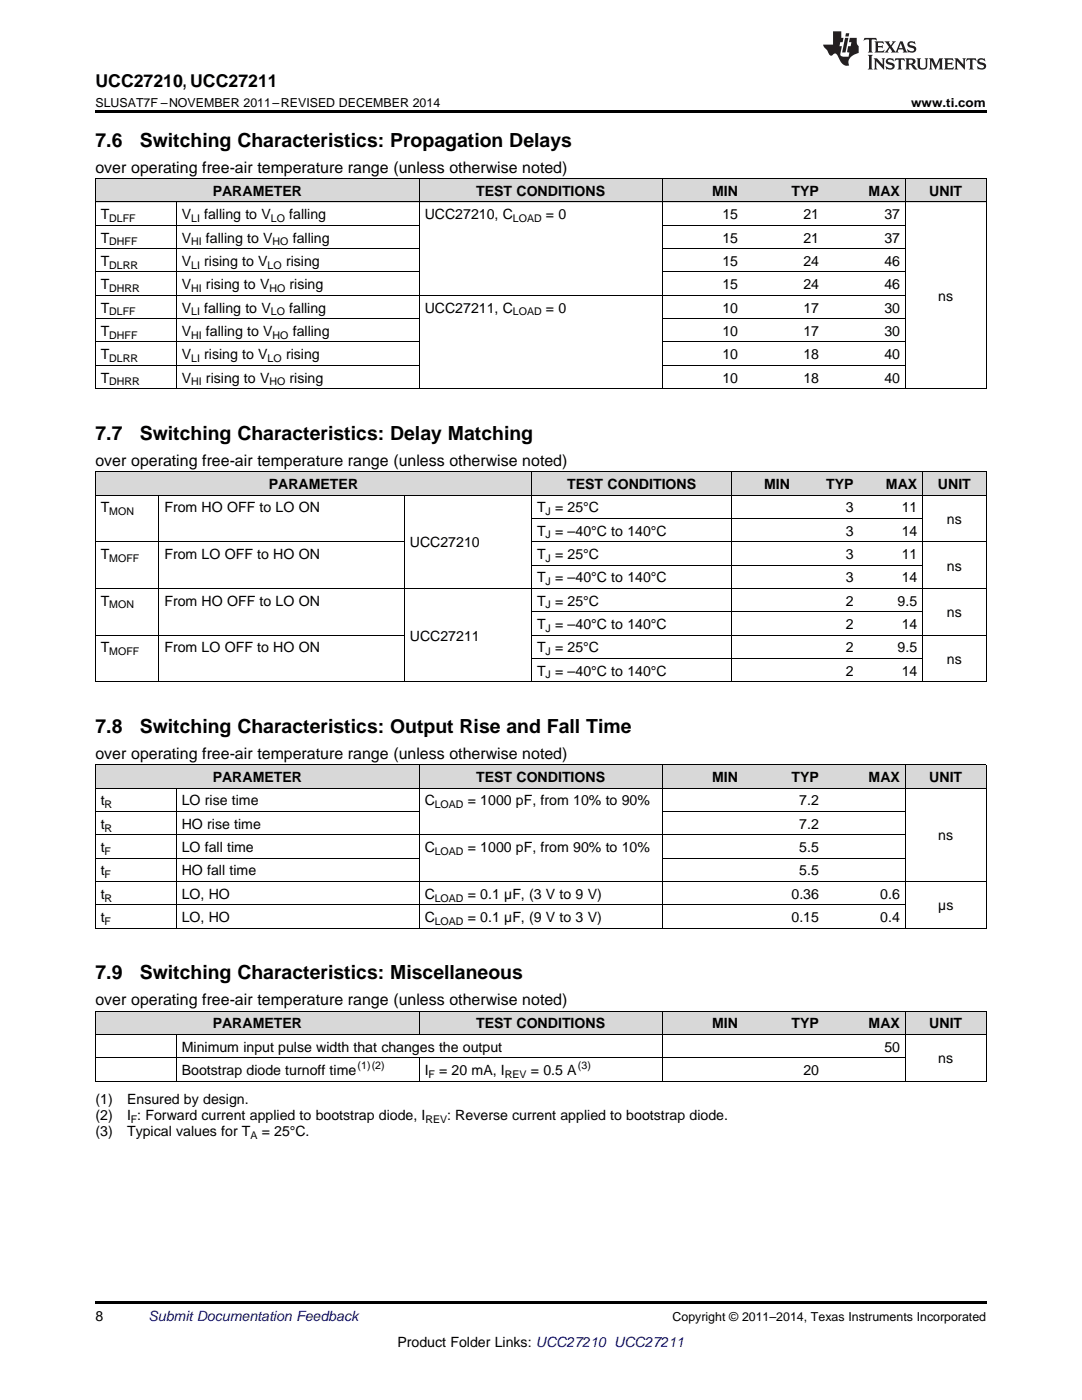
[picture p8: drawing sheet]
<svg xmlns="http://www.w3.org/2000/svg" width="216mm" height="279mm" viewBox="0 0 216 279" stroke-linecap="round" stroke-linejoin="round" font-family="sans-serif">
<defs><g id="words">
<g font-size="3.9">
<text x="19" y="29.3">7.6</text>
<text x="27.9" y="29.3">Switching Characteristics: Propagation Delays</text>
<text x="19" y="87.8">7.7</text>
<text x="27.9" y="87.8">Switching Characteristics: Delay Matching</text>
<text x="19" y="146.3">7.8</text>
<text x="27.9" y="146.3">Switching Characteristics: Output Rise and Fall Time</text>
<text x="19" y="195.4">7.9</text>
<text x="27.9" y="195.4">Switching Characteristics: Miscellaneous</text>
</g>
<text font-size="3.5" x="19" y="17.3">UCC27210, UCC27211</text>
<g font-size="3.2">
<text x="19" y="34.4">over operating free-air temperature range (unless otherwise noted)</text>
<text x="19" y="92.9">over operating free-air temperature range (unless otherwise noted)</text>
<text x="19" y="151.4">over operating free-air temperature range (unless otherwise noted)</text>
<text x="19" y="200.6">over operating free-air temperature range (unless otherwise noted)</text>
</g>
<g font-size="2.8">
<text x="42.4" y="39.1">PARAMETER</text>
<text x="95" y="39.1">TEST CONDITIONS</text>
<text x="142.1" y="39.1">MIN</text>
<text x="157.9" y="39.1">TYP</text>
<text x="173.3" y="39.1">MAX</text>
<text x="185.4" y="39.1">UNIT</text>
<text x="20.1" y="43.7">T</text>
<text x="36.3" y="43.7">V</text>
<text x="40.7" y="43.7">falling to V</text>
<text x="57.7" y="43.7">falling</text>
<text x="84.7" y="43.7">UCC27210, C</text>
<text x="108.9" y="43.7">= 0</text>
<text x="144.1" y="43.7">15</text>
<text x="160.3" y="43.7">21</text>
<text x="176.5" y="43.7">37</text>
<text x="20.1" y="48.4">T</text>
<text x="20.1" y="53.1">T</text>
<text x="36.3" y="48.4">V</text>
<text x="36.3" y="53.1">V</text>
<text x="40.7" y="53.1">rising to V</text>
<text x="41.1" y="48.4">falling to V</text>
<text x="57.1" y="53.1">rising</text>
<text x="58.4" y="48.4">falling</text>
<text x="144.1" y="48.4">15</text>
<text x="144.1" y="53.1">15</text>
<text x="160.3" y="48.4">21</text>
<text x="160.3" y="53.1">24</text>
<text x="176.5" y="48.4">37</text>
<text x="176.5" y="53.1">46</text>
<text x="20.1" y="57.7">T</text>
<text x="36.3" y="57.7">V</text>
<text x="41.1" y="57.7">rising to V</text>
<text x="57.8" y="57.7">rising</text>
<text x="144.1" y="57.7">15</text>
<text x="160.3" y="57.7">24</text>
<text x="176.5" y="57.7">46</text>
<text x="20.1" y="62.4">T</text>
<text x="36.3" y="62.4">V</text>
<text x="40.7" y="62.4">falling to V</text>
<text x="57.7" y="62.4">falling</text>
<text x="84.7" y="62.4">UCC27211, C</text>
<text x="108.9" y="62.4">= 0</text>
<text x="144.1" y="62.4">10</text>
<text x="160.3" y="62.4">17</text>
<text x="176.5" y="62.4">30</text>
<text x="187.2" y="60">ns</text>
<text x="20.1" y="67">T</text>
<text x="20.1" y="71.7">T</text>
<text x="36.3" y="67">V</text>
<text x="36.3" y="71.7">V</text>
<text x="40.7" y="71.7">rising to V</text>
<text x="41.1" y="67">falling to V</text>
<text x="57.1" y="71.7">rising</text>
<text x="58.4" y="67">falling</text>
<text x="144.1" y="67">10</text>
<text x="144.1" y="71.7">10</text>
<text x="160.3" y="67">17</text>
<text x="160.3" y="71.7">18</text>
<text x="176.5" y="67">30</text>
<text x="176.5" y="71.7">40</text>
<text x="20.1" y="76.3">T</text>
<text x="36.3" y="76.3">V</text>
<text x="41.1" y="76.3">rising to V</text>
<text x="57.8" y="76.3">rising</text>
<text x="144.1" y="76.3">10</text>
<text x="160.3" y="76.3">18</text>
<text x="176.5" y="76.3">40</text>
<text x="53.6" y="97.6">PARAMETER</text>
<text x="113.2" y="97.6">TEST CONDITIONS</text>
<text x="152.5" y="97.6">MIN</text>
<text x="164.9" y="97.6">TYP</text>
<text x="176.8" y="97.6">MAX</text>
<text x="187.1" y="97.6">UNIT</text>
<text x="20.1" y="102.2">T</text>
<text x="32.8" y="102.2">From HO OFF to LO ON</text>
<text x="107.2" y="102.2">T = 25°C</text>
<text x="107.2" y="106.9">T = –40°C to 140°C</text>
<text x="168.8" y="102.2">3</text>
<text x="168.8" y="106.9">3</text>
<text x="179.9" y="102.2">11</text>
<text x="179.9" y="106.9">14</text>
<text x="188.9" y="104.6">ns</text>
<text x="20.1" y="111.5">T</text>
<text x="32.8" y="111.5">From LO OFF to HO ON</text>
<text x="81.8" y="109.2">UCC27210</text>
<text x="107.2" y="111.5">T = 25°C</text>
<text x="168.8" y="111.5">3</text>
<text x="179.9" y="111.5">11</text>
<text x="188.9" y="113.9">ns</text>
<text x="107.2" y="116.2">T = –40°C to 140°C</text>
<text x="168.8" y="116.2">3</text>
<text x="179.9" y="116.2">14</text>
<text x="20.1" y="120.9">T</text>
<text x="32.8" y="120.9">From HO OFF to LO ON</text>
<text x="107.2" y="120.9">T = 25°C</text>
<text x="107.2" y="125.5">T = –40°C to 140°C</text>
<text x="168.8" y="120.9">2</text>
<text x="168.8" y="125.5">2</text>
<text x="179.1" y="120.9">9.5</text>
<text x="179.9" y="125.5">14</text>
<text x="188.9" y="123.2">ns</text>
<text x="20.1" y="130.2">T</text>
<text x="32.8" y="130.2">From LO OFF to HO ON</text>
<text x="81.8" y="127.8">UCC27211</text>
<text x="107.2" y="130.2">T = 25°C</text>
<text x="168.8" y="130.2">2</text>
<text x="179.1" y="130.2">9.5</text>
<text x="107.2" y="134.8">T = –40°C to 140°C</text>
<text x="168.8" y="134.8">2</text>
<text x="179.9" y="134.8">14</text>
<text x="188.9" y="132.5">ns</text>
<text x="20.1" y="160.7">t</text>
<text x="36.3" y="160.7">LO rise time</text>
<text x="42.4" y="156.1">PARAMETER</text>
<text x="84.7" y="160.7">C</text>
<text x="93.3" y="160.7">= 1000 pF, from 10% to 90%</text>
<text x="95" y="156.1">TEST CONDITIONS</text>
<text x="142.1" y="156.1">MIN</text>
<text x="157.9" y="156.1">TYP</text>
<text x="159.5" y="160.7">7.2</text>
<text x="173.3" y="156.1">MAX</text>
<text x="185.4" y="156.1">UNIT</text>
<text x="20.1" y="165.4">t</text>
<text x="36.3" y="165.4">HO rise time</text>
<text x="159.5" y="165.4">7.2</text>
<text x="187.2" y="167.7">ns</text>
<text x="20.1" y="170">t</text>
<text x="36.3" y="170">LO fall time</text>
<text x="84.7" y="170">C</text>
<text x="93.3" y="170">= 1000 pF, from 90% to 10%</text>
<text x="159.5" y="170">5.5</text>
<text x="20.1" y="174.7">t</text>
<text x="20.1" y="179.4">t</text>
<text x="36.3" y="174.7">HO fall time</text>
<text x="36.3" y="179.4">LO, HO</text>
<text x="84.7" y="179.4">C</text>
<text x="93.3" y="179.4">= 0.1 µF, (3 V to 9 V)</text>
<text x="157.9" y="179.4">0.36</text>
<text x="159.5" y="174.7">5.5</text>
<text x="175.6" y="179.4">0.6</text>
<text x="20.1" y="184">t</text>
<text x="36.3" y="184">LO, HO</text>
<text x="84.7" y="184">C</text>
<text x="93.3" y="184">= 0.1 µF, (9 V to 3 V)</text>
<text x="157.9" y="184">0.15</text>
<text x="175.6" y="184">0.4</text>
<text x="187.2" y="181.7">µs</text>
<text x="36.3" y="209.9">Minimum input pulse width that changes the output</text>
<text x="42.4" y="205.2">PARAMETER</text>
<text x="95" y="205.2">TEST CONDITIONS</text>
<text x="142.1" y="205.2">MIN</text>
<text x="157.9" y="205.2">TYP</text>
<text x="173.3" y="205.2">MAX</text>
<text x="176.5" y="209.9">50</text>
<text x="185.4" y="205.2">UNIT</text>
<text x="36.3" y="214.6">Bootstrap diode turnoff time</text>
<text x="84.7" y="214.6">I</text>
<text x="87.6" y="214.6">= 20 mA, I</text>
<text x="105.9" y="214.6">= 0.5 A</text>
<text x="160.3" y="214.6">20</text>
<text x="187.2" y="212.2">ns</text>
<text x="19" y="220.4">(1)</text>
<text x="25.4" y="220.4">Ensured by design.</text>
<text x="19" y="223.6">(2)</text>
<text x="19" y="226.8">(3)</text>
<text x="25.4" y="223.6">I : Forward current applied to bootstrap diode, I</text>
<text x="25.4" y="226.8">Typical values for T</text>
<text x="52.2" y="226.8">= 25°C.</text>
<text x="89.2" y="223.6">: Reverse current applied to bootstrap diode.</text>
<text x="19" y="263.6">8</text>
<text x="79.3" y="268.9">Product Folder Links: UCC27210 UCC27211</text>
</g>
<text font-size="2.8" fill="#0000c8" x="29.6" y="263.6">Submit Documentation Feedback</text>
<g font-size="2.5">
<text x="19" y="21.4">SLUSAT7F –NOVEMBER 2011–REVISED DECEMBER 2014</text>
<text x="181.8" y="21.4">www.ti.com</text>
<text x="134.2" y="263.6">Copyright © 2011–2014, Texas Instruments Incorporated</text>
</g>
<g font-size="2.1">
<text x="21.8" y="44.3">DLFF</text>
<text x="38.1" y="44.3">LI</text>
<text x="54" y="44.3">LO</text>
<text x="102.3" y="44.3">LOAD</text>
<text x="21.8" y="49">DHFF</text>
<text x="21.8" y="53.6">DLRR</text>
<text x="38.1" y="49">HI</text>
<text x="38.1" y="53.6">LI</text>
<text x="53.4" y="53.6">LO</text>
<text x="54.4" y="49">HO</text>
<text x="21.8" y="58.3">DHRR</text>
<text x="38.1" y="58.3">HI</text>
<text x="53.8" y="58.3">HO</text>
<text x="21.8" y="62.9">DLFF</text>
<text x="38.1" y="62.9">LI</text>
<text x="54" y="62.9">LO</text>
<text x="102.3" y="62.9">LOAD</text>
<text x="21.8" y="67.6">DHFF</text>
<text x="38.1" y="67.6">HI</text>
<text x="54.4" y="67.6">HO</text>
<text x="21.8" y="72.2">DLRR</text>
<text x="21.8" y="76.9">DHRR</text>
<text x="38.1" y="72.2">LI</text>
<text x="38.1" y="76.9">HI</text>
<text x="53.4" y="72.2">LO</text>
<text x="53.8" y="76.9">HO</text>
<text x="21.8" y="102.8">MON</text>
<text x="108.9" y="102.8">J</text>
<text x="108.9" y="107.5">J</text>
<text x="21.8" y="112.1">MOFF</text>
<text x="108.9" y="112.1">J</text>
<text x="108.9" y="116.8">J</text>
<text x="21.8" y="121.4">MON</text>
<text x="108.9" y="121.4">J</text>
<text x="21.8" y="130.7">MOFF</text>
<text x="108.9" y="126.1">J</text>
<text x="108.9" y="130.7">J</text>
<text x="108.9" y="135.4">J</text>
<text x="20.9" y="161.3">R</text>
<text x="86.7" y="161.3">LOAD</text>
<text x="20.9" y="165.9">R</text>
<text x="20.9" y="170.6">F</text>
<text x="86.7" y="170.6">LOAD</text>
<text x="20.9" y="175.3">F</text>
<text x="20.9" y="179.9">R</text>
<text x="86.7" y="179.9">LOAD</text>
<text x="20.9" y="184.6">F</text>
<text x="86.7" y="184.6">LOAD</text>
<text x="71.3" y="213.4">(1)(2)</text>
<text x="85.5" y="215.1">F</text>
<text x="100.8" y="215.1">REV</text>
<text x="115.3" y="213.4">(3)</text>
<text x="26.1" y="224.2">F</text>
<text x="50" y="227.3">A</text>
<text x="84.9" y="224.2">REV</text>
</g>
</g></defs>
<g fill="#d8d8d8">
<path d="M19 201.9h16.2v4.6h-16.2z"/>
<path d="M35.2 201.9h48.5v4.6h-48.5z"/>
<path d="M83.7 201.9h48.5v4.6h-48.5z"/>
<path d="M132.2 201.9h16.1v4.6h-16.1z"/>
<path d="M148.3 201.9h16.2v4.6h-16.2z"/>
<path d="M164.5 201.9h16.2v4.6h-16.2z"/>
<path d="M180.7 201.9h16.1v4.6h-16.1z"/>
<path d="M19 152.7h16.2v4.6h-16.2z"/>
<path d="M35.2 152.7h48.5v4.6h-48.5z"/>
<path d="M83.7 152.7h48.5v4.6h-48.5z"/>
<path d="M132.2 152.7h16.1v4.6h-16.1z"/>
<path d="M148.3 152.7h16.2v4.6h-16.2z"/>
<path d="M164.5 152.7h16.2v4.6h-16.2z"/>
<path d="M180.7 152.7h16.1v4.6h-16.1z"/>
<path d="M19 94.2h12.7v4.6h-12.7z"/>
<path d="M31.7 94.2h49v4.6h-49z"/>
<path d="M80.7 94.2h25.4v4.6h-25.4z"/>
<path d="M106.1 94.2h39.9v4.6h-39.9z"/>
<path d="M146 94.2h12.7v4.6h-12.7z"/>
<path d="M158.7 94.2h12.7v4.6h-12.7z"/>
<path d="M171.4 94.2h12.7v4.6h-12.7z"/>
<path d="M184.1 94.2h12.7v4.6h-12.7z"/>
<path d="M19 35.7h16.2v4.7h-16.2z"/>
<path d="M35.2 35.7h48.5v4.7h-48.5z"/>
<path d="M83.7 35.7h48.5v4.7h-48.5z"/>
<path d="M132.2 35.7h16.1v4.7h-16.1z"/>
<path d="M148.3 35.7h16.2v4.7h-16.2z"/>
<path d="M164.5 35.7h16.2v4.7h-16.2z"/>
<path d="M180.7 35.7h16.1v4.7h-16.1z"/>
</g>
<path d="M19 22h177.8v.5h-177.8zM19 77.6h.2zM83.6 77.6h.1zM132.1 77.6h.1zM148.2 77.6h.1zM164.4 77.6h.1zM180.6 77.6h.1zM196.7 77.6h.1zM19 259.7h177.8v.5h-177.8z" fill="#000"/>
<g fill="none" stroke="#000" stroke-width=".2">
<path d="M19 35.6h177.8M19.1 35.7v41.9M83.6 35.7v41.9M132.1 35.7v41.9M180.6 35.7v41.9M196.8 35.7v41.9M19 58.9h161.7M19 54.3h64.7M19 49.6h64.7M19 45h64.7M19 40.3h177.8M35.2 40.3v37.3"/>
<path d="M132.2 54.3h48.5M132.2 49.6h48.5M132.2 45h48.5M19 77.6h177.8M19 72.9h64.7M19 68.2h64.7M19 63.6h64.7M132.2 72.9h48.5M132.2 68.2h48.5M132.2 63.6h48.5M19 98.8h177.8M19 94.1h177.8"/>
<path d="M19.1 94.2v41.9M31.7 98.8v37.3M80.7 98.8v37.3M106.1 94.2v41.9M146 94.2v41.9M184.1 94.2v41.9M196.8 94.2v41.9M19 117.4h177.8M19 108.1h61.7M106.1 112.8h78M106.1 108.1h90.7M106.1 103.5h78"/>
<path d="M19 136h177.8M19 126.7h61.7M106.1 131.4h78M106.1 126.7h90.7M106.1 122.1h78M19 157.3h177.8M19 152.6h177.8M19.1 152.7v32.6M35.2 157.3v28M83.6 152.7v32.6M132.1 152.7v32.6M180.6 152.7v32.6"/>
<path d="M196.8 152.7v32.6M19 175.9h177.8M19 171.3h64.7M19 166.6h161.7M19 161.9h64.7M132.2 171.3h48.5M132.2 161.9h48.5M19 185.2h177.8M19 180.6h161.7M19 215.8h177.8M19 211.1h161.7M19 206.5h177.8"/>
<path d="M19 201.8h177.8M19.1 201.9v13.9M35.2 206.5v9.3M83.6 201.9v4.6M83.6 211.2v4.6M132.1 201.9v13.9M180.6 201.9v13.9M196.8 201.9v13.9"/>
</g>
<g fill="#231f20">
<path d="M172.5 7.6l-.1 .5 .4-.2h.6v.1v2.1l-.2 .4h.9l-.2-.4v-2.1l.1-.1h.5l.5 .2-.2-.5zM174.5 8.3l.2 .3v1.5l-.2 .4h1.8l.2-.6a1.04 1.04 0 0 1-1.3 .2v-.7h.6l.3 .2v-.6l-.3 .2h-.6v-.6l.8-.1 .4 .3-.2-.5zM176.5 8.3l.9 1.1-.9 1.1h.8l-.2-.2 .4-.7 .5 .7-.2 .2h1.5l-.2-.2 .2-.4h.9l.1 .4-.2 .2h1l-.3-.3-.7-1.9h-.5l-.9 2-.8-1 .9-1h-.8l.1 .3-.4 .5-.3-.6 .1-.2zM179.7 8.6l.4 1h-.7zM181.3 8.4a.63 .63 0 0 0-.2 .7 .63 .63 0 0 0 .6 .4l.6 .2 .1 .2a.75 .75 0 0 1-.7 .4 .75 .75 0 0 1-.6-.5l.1 .7 .1-.1a1.11 1.11 0 0 0 1.5-.6 1.13 1.13 0 0 0-1.2-.8l-.1-.4a1.04 1.04 0 0 1 1.2 .2l-.2-.5-.2 .1-.4-.2zM173.2 10.9l.2 .4v2.2l-.2 .4h1l-.3-.4v-2.2l.3-.4zM174.3 11.6l.3 .4v1.5l-.3 .4h.8l-.2-.4v-1.3l1.5 1.7v-1.9l.2-.4h-.7l.2 .4v.9l-1.1-1.3zM177 11.8a.62 .62 0 0 0-.2 .7 .62 .62 0 0 0 .6 .4l.6 .1 .1 .3a.76 .76 0 0 1-.7 .3 .76 .76 0 0 1-.7-.4l.2 .7 .1-.1a1.11 1.11 0 0 0 1.5-.6 1.13 1.13 0 0 0-1.2-.8l-.1-.4a1.04 1.04 0 0 1 1.2 .2l-.2-.6-.2 .1-.5-.1zM178.7 11.6l-.2 .6a.61 .61 0 0 1 .8-.3v1.6l-.2 .4h.9l-.2-.4v-1.6a.63 .63 0 0 1 .7 .3l-.1-.6zM180.6 11.6l.3 .4v1.5l-.3 .4h1l-.2-.2-.1-.8 .6 .2a.76 .76 0 0 0 1.2 .7l-1-1a.58 .58 0 0 0 .6-.5 .58 .58 0 0 0-.5-.6zM181.4 11.9h.1a.45 .45 0 0 1 .5 .1 .45 .45 0 0 1 .1 .5l-.8 .2zM182.9 11.6l.2 .2a2.17 2.17 0 0 0 .3 1.9 .99 .99 0 0 0 1.6-.6v-1.1l.2-.4h-.7l.2 .2a1.92 1.92 0 0 1-.2 1.8 .6 .6 0 0 1-.9-.5v-1.1l.2-.4zM185.4 11.6l.2 .4v1.5l-.2 .4h.7l-.2-.4v-1.4l.8 1.8 .8-1.8v1.4l-.2 .4h.9l-.2-.4v-1.5l.2-.4h-.8l-.6 1.5-.6-1.5zM188.4 11.6l.2 .4v1.5l-.2 .4h1.8l.1-.6a1.04 1.04 0 0 1-1.2 .1v-.6h.5l.4 .2v-.6l-.4 .2h-.5v-.7h.8l.3 .3-.1-.6zM190.5 11.6l.2 .4v1.5l-.2 .4h.7l-.2-.4v-1.3l1.5 1.7v-1.9l.2-.4h-.7l.2 .4v.9l-1.1-1.3zM192.9 11.6l-.1 .6a.61 .61 0 0 1 .7-.3l.1 1.6-.3 .4h1l-.3-.4 .1-1.6a.63 .63 0 0 1 .7 .3l-.1-.6zM195.2 11.8a.62 .62 0 0 0-.2 .7 .62 .62 0 0 0 .6 .4l.6 .1 .1 .3a.76 .76 0 0 1-.7 .3 .76 .76 0 0 1-.6-.4l.1 .7 .1-.1a1.11 1.11 0 0 0 1.6-.6 1.13 1.13 0 0 0-1.3-.8l-.1-.4a1.04 1.04 0 0 1 1.2 .2l-.1-.6-.2 .1-.5-.1z"/>
<path d="M166.2 6.3v2.6h-1.9v.4l.8 .9a.91 .91 0 0 0 1 .8 .56 .56 0 0 1 .5-.3 .56 .56 0 0 1 .5 .3l.4 .8a1.53 1.53 0 0 0 1.9 1.2 1.54 1.54 0 0 1 1-2.1l.9-.3v-1.4a1.52 1.52 0 0 1-.4-1.6h-1.3l-.2 .8h.5l-.2 .8h-.5l-.1 1v.2l.4 .1-.2 .8a1.93 1.93 0 0 1-1.6-.3l.3-1.8h-.5l.2-.8h.4l.2-.8h-.4v-1.3zM168.6 7.6l-.6 2.9h.7l.6-2.9zM168.8 6.6l-.1 .7h.6l.2-.7z"/>
</g>
<use href="#words"/>
</svg>
